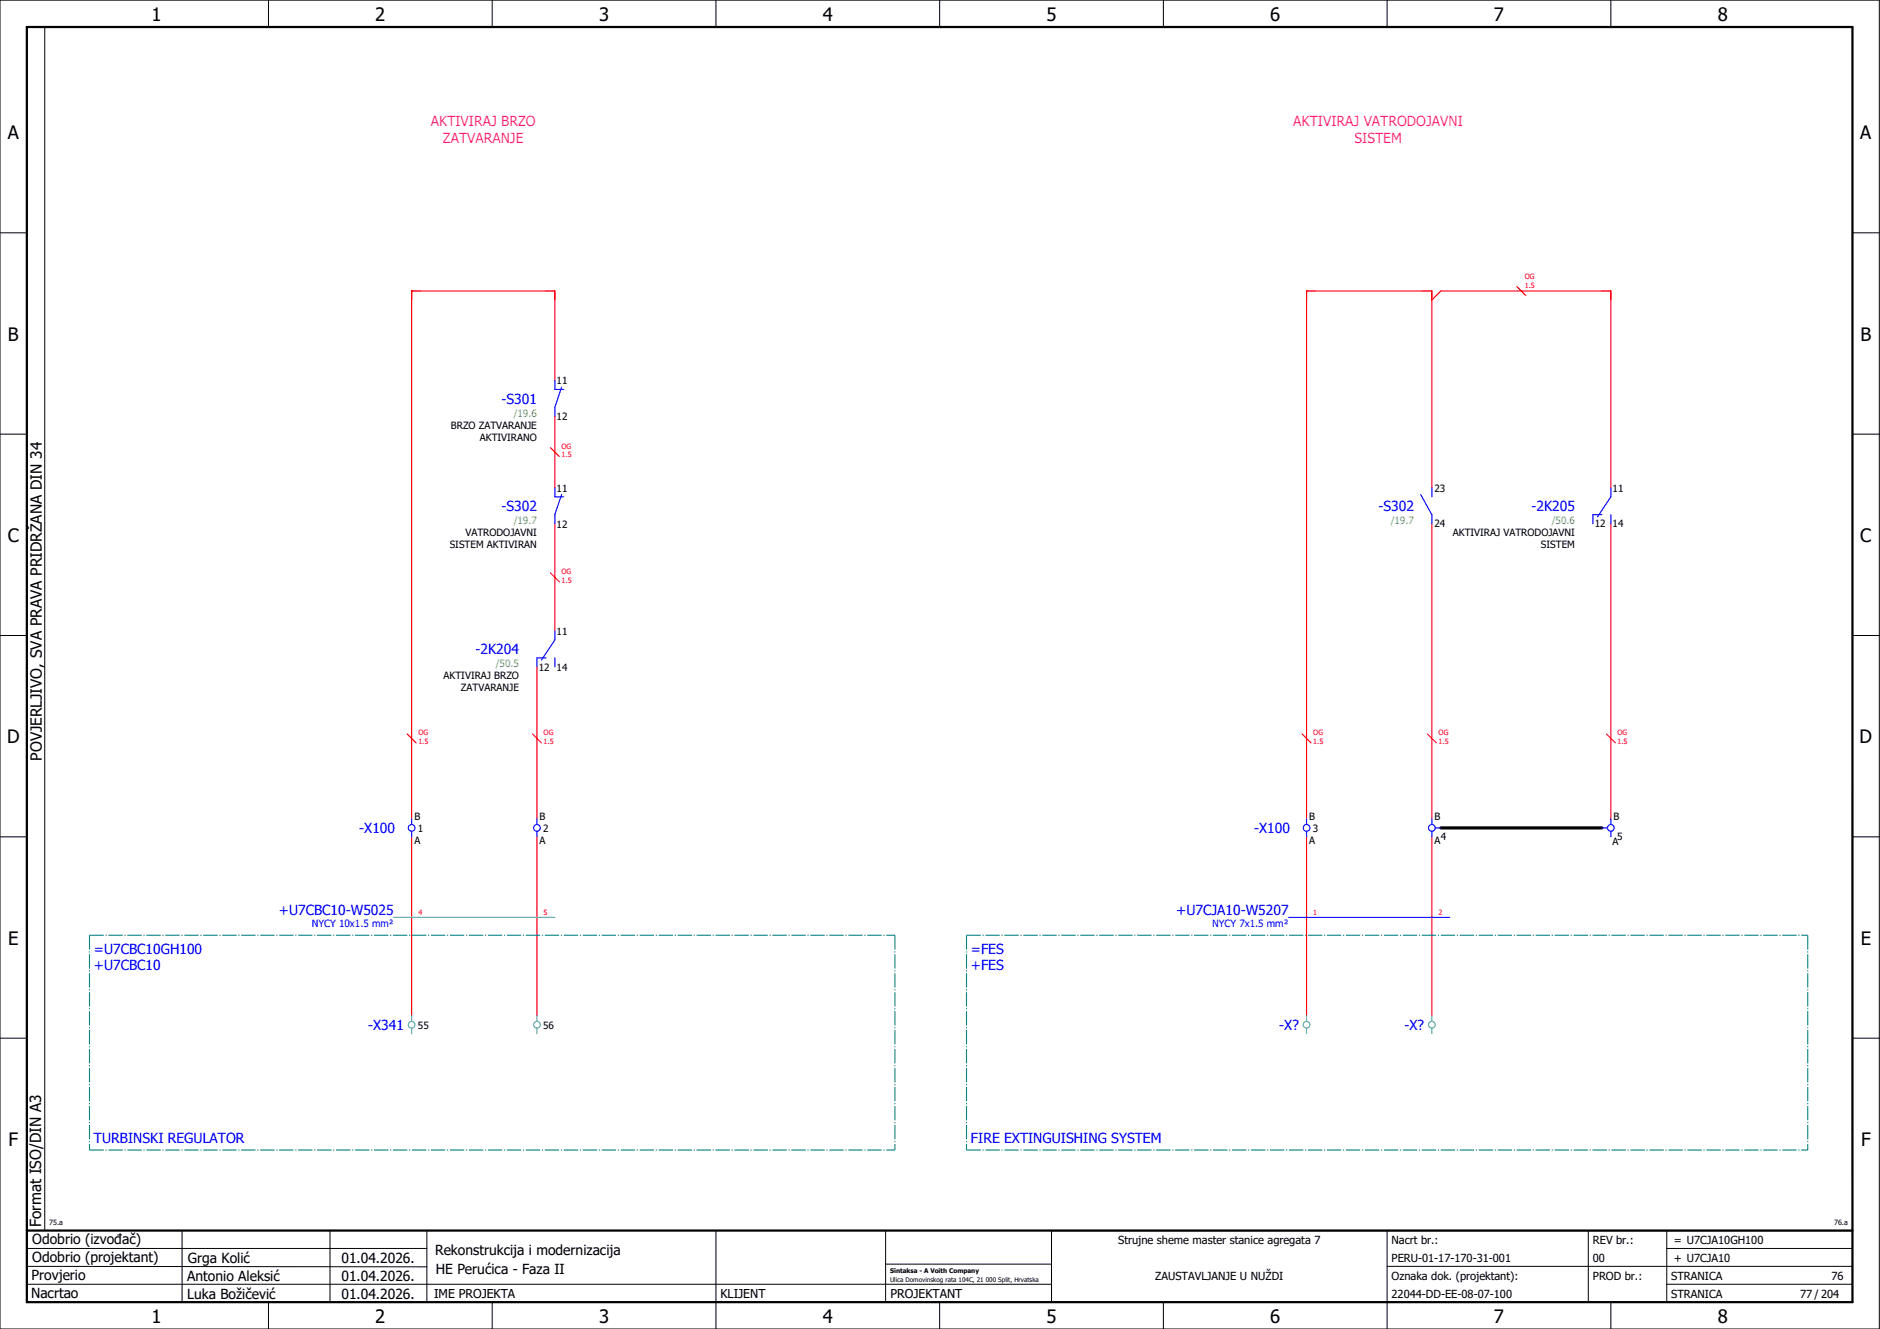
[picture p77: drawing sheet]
<svg xmlns="http://www.w3.org/2000/svg" width="420mm" height="297mm" viewBox="0 0 420 297" stroke-linecap="round" stroke-linejoin="round" font-family="sans-serif">
<defs><g id="words">
<g font-size="4.1">
<text x="33.9" y="4.7">1</text>
<text x="83.9" y="4.7">2</text>
<text x="133.9" y="4.7">3</text>
<text x="183.9" y="4.7">4</text>
<text x="233.9" y="4.7">5</text>
<text x="283.9" y="4.7">6</text>
<text x="333.9" y="4.7">7</text>
<text x="383.9" y="4.7">8</text>
<text x="1.8" y="31.2">A</text>
<text x="415.8" y="31.2">A</text>
<text x="1.8" y="76.2">B</text>
<text x="415.8" y="76.2">B</text>
<text x="1.8" y="121.2">C</text>
<text x="415.8" y="121.2">C</text>
<text x="1.6" y="166.2">D</text>
<text x="415.6" y="166.2">D</text>
<text x="1.8" y="211.2">E</text>
<text x="415.8" y="211.2">E</text>
<text x="1.9" y="256.2">F</text>
<text x="415.9" y="256.2">F</text>
<text x="33.9" y="295.7">1</text>
<text x="83.9" y="295.7">2</text>
<text x="133.9" y="295.7">3</text>
<text x="183.9" y="295.7">4</text>
<text x="233.9" y="295.7">5</text>
<text x="283.9" y="295.7">6</text>
<text x="333.9" y="295.7">7</text>
<text x="383.9" y="295.7">8</text>
</g>
<g font-size="3.4">
<text x="9.4" y="170" transform="rotate(-90 9.4 170)">POVJERLJIVO, SVA PRAVA PRIDRŽANA DIN 34</text>
<text x="9.2" y="274.3" transform="rotate(-90 9.2 274.3)">Format ISO/DIN A3</text>
</g>
<g font-size="3.1" fill="#f0f">
<text x="96.3" y="28.1">AKTIVIRAJ BRZO</text>
<text x="289" y="28.1">AKTIVIRAJ VATRODOJAVNI</text>
<text x="99" y="31.9">ZATVARANJE</text>
<text x="302.7" y="31.9">SISTEM</text>
</g>
<g font-size="3.1" fill="#00f">
<text x="112.1" y="90.3">-S301</text>
<text x="112.1" y="114.3">-S302</text>
<text x="308.1" y="114.3">-S302</text>
<text x="342.3" y="114.3">-2K205</text>
<text x="106.3" y="146.3">-2K204</text>
<text x="80.3" y="186.3">-X100</text>
<text x="280.3" y="186.3">-X100</text>
<text x="62.3" y="204.4">+U7CBC10-W5025</text>
<text x="262.9" y="204.4">+U7CJA10-W5207</text>
<text x="21" y="213.1">=U7CBC10GH100</text>
<text x="217" y="213.1">=FES</text>
<text x="21" y="216.9">+U7CBC10</text>
<text x="217" y="216.9">+FES</text>
<text x="82.3" y="230.3">-X341</text>
<text x="285.9" y="230.3">-X?</text>
<text x="313.9" y="230.3">-X?</text>
<text x="21" y="255.4">TURBINSKI REGULATOR</text>
<text x="217" y="255.4">FIRE EXTINGUISHING SYSTEM</text>
</g>
<g font-size="3.1">
<text x="7.2" y="278.1">Odobrio (izvođač)</text>
<text x="97.2" y="280.5">Rekonstrukcija i modernizacija</text>
<text x="7.1" y="286.1">Provjerio</text>
<text x="7.2" y="282.1">Odobrio (projektant)</text>
<text x="41.8" y="286.2">Antonio Aleksić</text>
<text x="42" y="282.3">Grga Kolić</text>
<text x="76.3" y="282.3">01.04.2026.</text>
<text x="76.3" y="286.3">01.04.2026.</text>
<text x="97.4" y="284.8">HE Perućica - Faza II</text>
<text x="6.9" y="290">Nacrtao</text>
<text x="41.8" y="290.3">Luka Božičević</text>
<text x="76.3" y="290.3">01.04.2026.</text>
</g>
<g font-size="2.7">
<text x="97" y="290.1">IME PROJEKTA</text>
<text x="161" y="290.1">KLIJENT</text>
<text x="199" y="290.1">PROJEKTANT</text>
</g>
<g font-size="2.5">
<text x="249.9" y="278">Strujne sheme master stanice agregata 7</text>
<text x="311" y="278">Nacrt br.:</text>
<text x="356" y="278">REV br.:</text>
<text x="374.1" y="278">= U7CJA10GH100</text>
<text x="258.2" y="286">ZAUSTAVLJANJE U NUŽDI</text>
<text x="311" y="286">Oznaka dok. (projektant):</text>
<text x="311" y="282">PERU-01-17-170-31-001</text>
<text x="356" y="286">PROD br.:</text>
<text x="356" y="282">00</text>
<text x="373.5" y="286">STRANICA</text>
<text x="374.1" y="282.1">+ U7CJA10</text>
<text x="409.3" y="286">76</text>
<text x="311" y="290">22044-DD-EE-08-07-100</text>
<text x="373.5" y="290">STRANICA</text>
<text x="402.3" y="290">77 / 204</text>
</g>
<g font-size="2.2">
<text x="124.4" y="85.9">11</text>
<text x="100.8" y="95.9">BRZO ZATVARANJE</text>
<text x="124.4" y="94">12</text>
<text x="107.2" y="98.6">AKTIVIRANO</text>
<text x="124.4" y="109.9">11</text>
<text x="320.6" y="110">23</text>
<text x="360.4" y="110">11</text>
<text x="104" y="119.9">VATRODOJAVNI</text>
<text x="124.4" y="118">12</text>
<text x="320.6" y="117.9">24</text>
<text x="324.7" y="119.9">AKTIVIRAJ VATRODOJAVNI</text>
<text x="356.4" y="117.9">12</text>
<text x="360.4" y="117.9">14</text>
<text x="100.5" y="122.6">SISTEM AKTIVIRAN</text>
<text x="344.4" y="122.6">SISTEM</text>
<text x="124.4" y="142">11</text>
<text x="120.4" y="149.9">12</text>
<text x="124.4" y="149.9">14</text>
<text x="99.1" y="151.9">AKTIVIRAJ BRZO</text>
<text x="103" y="154.6">ZATVARANJE</text>
<text x="92.6" y="183.2">B</text>
<text x="93.4" y="185.9">1</text>
<text x="120.6" y="183.2">B</text>
<text x="121.4" y="185.9">2</text>
<text x="292.6" y="183.2">B</text>
<text x="293.4" y="185.9">3</text>
<text x="320.6" y="183.2">B</text>
<text x="360.6" y="183.4">B</text>
<text x="92.6" y="188.7">A</text>
<text x="120.6" y="188.7">A</text>
<text x="292.6" y="188.7">A</text>
<text x="320.6" y="188.6">A</text>
<text x="322" y="187.7">4</text>
<text x="360.4" y="188.8">A</text>
<text x="361.4" y="187.7">5</text>
<text x="93.4" y="229.9">55</text>
<text x="121.4" y="229.9">56</text>
</g>
<g font-size="2.2" fill="#7ca552">
<text x="114.8" y="93.2">/19.6</text>
<text x="114.8" y="117.2">/19.7</text>
<text x="310.8" y="117.2">/19.7</text>
<text x="346.8" y="117.2">/50.6</text>
<text x="110.8" y="149.2">/50.5</text>
</g>
<g font-size="2.2" fill="#00f">
<text x="69.7" y="207.3">NYCY 10x1.5 mm²</text>
<text x="270.9" y="207.3">NYCY 7x1.5 mm²</text>
</g>
<g font-size="1.6" fill="#f00">
<text x="340.8" y="64.3">1.5</text>
<text x="340.8" y="62.3">OG</text>
<text x="125.5" y="100.3">OG</text>
<text x="125.5" y="102.2">1.5</text>
<text x="125.5" y="130.2">1.5</text>
<text x="125.5" y="128.3">OG</text>
<text x="93.5" y="166.2">1.5</text>
<text x="93.5" y="164.3">OG</text>
<text x="121.5" y="166.2">1.5</text>
<text x="121.5" y="164.3">OG</text>
<text x="293.5" y="166.2">1.5</text>
<text x="293.5" y="164.3">OG</text>
<text x="321.5" y="166.2">1.5</text>
<text x="321.5" y="164.3">OG</text>
<text x="361.5" y="166.2">1.5</text>
<text x="361.5" y="164.3">OG</text>
<text x="93.5" y="204.5">4</text>
<text x="121.5" y="204.5">5</text>
<text x="293.5" y="204.5">1</text>
<text x="321.5" y="204.5">2</text>
</g>
<g font-size="1.6">
<text x="11" y="273.7">75.a</text>
<text x="409.9" y="273.7">76.a</text>
</g>
<g font-size="1.4">
<text x="198.9" y="284.4">Sintaksa - A Voith Company</text>
<text x="198.9" y="286.4">Ulica Domovinskog rata 104C, 21 000 Split, Hrvatska</text>
</g>
</g></defs>
<g fill="none" stroke="#000" stroke-width=".22">
<path d="M0 0h420v297h-420zM10 6v269M60 0v6M110 0v6M160 0v6M210 0v6M260 0v6M310 0v6M360 0v6M0 52h6M414 52h6M0 97h6"/>
<path d="M414 97h6M0 142h6M414 142h6M414 176.3v87.4M0 187h6M414 187h6M0 232h6M414 232h6M6 279h89.4M40.7 275v16M73.7 274.9v16M95.4 275.1v16"/>
<path d="M160 275v22M197.9 275.1v16M310 275v22M355 275v16M372.5 279h41.5M372.5 275v16M414 275h-179v16M6 283l89.4 .1M6 287h229M60 291v6M110 291v6M197.9 282.5h37.1"/>
<path d="M210 291v6M260 291v6M310 283h104M360 291v6M372.5 287h41.5"/>
</g>
<path d="M6 6h408v285h-408zM6 275h408" fill="none" stroke="#000" stroke-width=".5"/>
<g fill="none" stroke="#f00" stroke-width=".25">
<path d="M320 67l2-2h38v44M339 64l2 2M124 85v-20h-32v118M124 93v16M123 100l2 2M124 117v24M320 109v-44h-28v118M320 117v66M360 117v66M123 128l2 2M120 149v34M91 164l2 2"/>
<path d="M119 164l2 2M291 164l2 2M319 164l2 2M359 164l2 2M92 187v40M120 187v40M292 187v40M320 187v40"/>
</g>
<path d="M322 185h36" fill="none" stroke="#000" stroke-width=".7"/>
<g fill="none" stroke="#52a5a5" stroke-width=".25">
<path d="M88 205h36M92 227v1.3M92 229.8v1.2M120 227v1.3M120 229.8v1.2M292 227v1.3M292 229.8v1.2M320 227v1.3M320 229.8v1.2"/>
<circle cx="92" cy="229" r=".75"/>
<circle cx="120" cy="229" r=".75"/>
<circle cx="292" cy="229" r=".75"/>
<circle cx="320" cy="229" r=".75"/>
</g>
<g fill="none" stroke="#00f" stroke-width=".25">
<path d="M124 85v2h2M125.5 86.5l-1.5 4.5v2M124 109v2h2M125.5 110.5l-1.5 4.5v2M317.5 110.5l2.5 4.5v2M320 109v2M358 115h-2v2M360 115v2M360 109v2l-3 4.5M122 147h-2v2M124 147v2M124 141v2l-3 4.5"/>
<path d="M92 183v1.3M92 185.8v1.2M120 183v1.3M120 185.8v1.2M292 183v1.3M292 185.8v1.2M320 183v1.3M320 185.8v1.2M320.8 185h1.2M358 185h1.3M360 183v1.3M360 185.8v1.2"/>
<path d="M288 205h36"/>
<circle cx="92" cy="185" r=".75"/>
<circle cx="120" cy="185" r=".75"/>
<circle cx="292" cy="185" r=".75"/>
<circle cx="320" cy="185" r=".75"/>
<circle cx="360" cy="185" r=".75"/>
</g>
<path d="M20 209h180M20 209v48M200 209v48M216 209h188M216 209v48M404 209v48M20 257h180M216 257h188" fill="none" stroke="#007f7f" stroke-width=".25" stroke-dasharray="3.2 .4 .3 .4" stroke-linecap="butt"/>
<use href="#words"/>
</svg>
